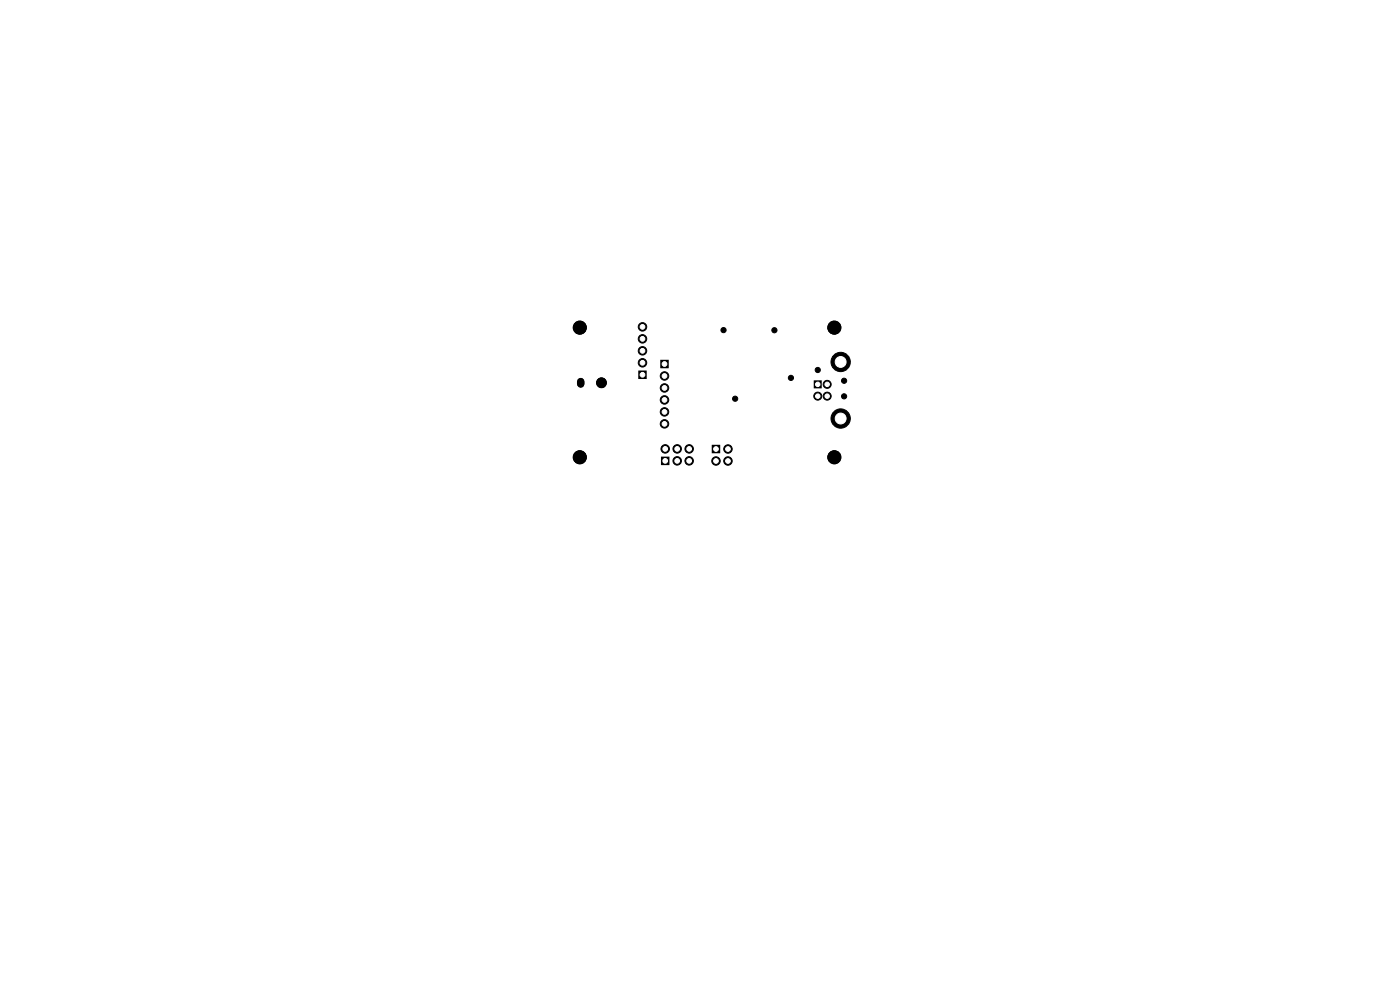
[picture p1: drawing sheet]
<svg xmlns="http://www.w3.org/2000/svg" width="297mm" height="210mm" viewBox="0 0 297 210" stroke-linecap="round" stroke-linejoin="round" font-family="sans-serif">
<g fill="#000" stroke="#000" stroke-width=".21">
<circle cx="123" cy="69.5" r="1.4"/>
<circle cx="123" cy="69.5" r="1.35"/>
<circle cx="136.3" cy="71.9" r=".9"/>
<circle cx="136.3" cy="69.3" r=".9"/>
<circle cx="136.3" cy="77" r=".9"/>
<circle cx="136.3" cy="74.4" r=".9"/>
<circle cx="141" cy="79.8" r=".9"/>
<circle cx="153.5" cy="70" r=".55"/>
<circle cx="164.3" cy="70.1" r=".55"/>
<circle cx="173.5" cy="78.5" r=".55"/>
<circle cx="177" cy="69.5" r="1.35"/>
<circle cx="177" cy="69.5" r="1.4"/>
<circle cx="178.3" cy="76.8" r="2.05"/>
<circle cx="123" cy="97" r="1.4"/>
<circle cx="123" cy="97" r="1.35"/>
<circle cx="127.6" cy="81.2" r="1"/>
<circle cx="127.6" cy="81.2" r="1.05"/>
<circle cx="141" cy="84.8" r=".9"/>
<circle cx="141" cy="87.4" r=".9"/>
<circle cx="141" cy="89.9" r=".9"/>
<circle cx="141" cy="82.3" r=".9"/>
<circle cx="141.1" cy="95.2" r=".9"/>
<circle cx="143.7" cy="97.8" r=".9"/>
<circle cx="143.7" cy="95.2" r=".9"/>
<circle cx="146.2" cy="95.2" r=".9"/>
<circle cx="146.2" cy="97.8" r=".9"/>
<circle cx="151.9" cy="97.8" r=".9"/>
<circle cx="154.4" cy="97.8" r=".9"/>
<circle cx="154.4" cy="95.2" r=".9"/>
<circle cx="156" cy="84.6" r=".55"/>
<circle cx="167.8" cy="80.2" r=".55"/>
<circle cx="173.5" cy="84" r=".85"/>
<circle cx="175.5" cy="81.5" r=".85"/>
<circle cx="175.5" cy="84" r=".85"/>
<circle cx="177" cy="97" r="1.35"/>
<circle cx="177" cy="97" r="1.4"/>
<circle cx="178.3" cy="88.8" r="2.05"/>
<circle cx="179.1" cy="84.1" r=".55"/>
<circle cx="179.1" cy="80.8" r=".55"/>
</g>
<path d="M123.2 81v.5" fill="none" stroke="#000" stroke-width="1.6"/>
<path d="M140.1 76.3h1.8v1.8h-1.8zM135.4 78.6h1.8v1.8h-1.8zM140.2 96.9h1.8v1.7h-1.8zM151 94.4h1.8v1.7h-1.8zM172.6 80.7h1.7v1.7h-1.7z" fill="#000"/>
<path d="M123.2 81v.5" fill="none" stroke="#000" stroke-width="1.5"/>
<g fill="#fff" stroke="#fff" stroke-width=".21">
<circle cx="136.3" cy="79.5" r=".5"/>
<circle cx="136.3" cy="77" r=".5"/>
<circle cx="136.3" cy="74.4" r=".5"/>
<circle cx="136.3" cy="71.9" r=".5"/>
<circle cx="136.3" cy="69.3" r=".5"/>
<circle cx="151.9" cy="95.3" r=".5"/>
<circle cx="154.4" cy="95.3" r=".5"/>
<circle cx="151.9" cy="97.8" r=".5"/>
<circle cx="154.4" cy="97.8" r=".5"/>
<circle cx="141.1" cy="97.8" r=".5"/>
<circle cx="141.1" cy="95.2" r=".5"/>
<circle cx="143.7" cy="97.8" r=".5"/>
<circle cx="143.7" cy="95.2" r=".5"/>
<circle cx="146.2" cy="97.8" r=".5"/>
<circle cx="146.2" cy="95.2" r=".5"/>
<circle cx="141" cy="77.2" r=".5"/>
<circle cx="141" cy="79.8" r=".5"/>
<circle cx="141" cy="82.3" r=".5"/>
<circle cx="141" cy="84.8" r=".5"/>
<circle cx="141" cy="87.4" r=".5"/>
<circle cx="141" cy="89.9" r=".5"/>
<circle cx="173.5" cy="81.5" r=".47"/>
<circle cx="173.5" cy="84" r=".48"/>
<circle cx="175.5" cy="84" r=".48"/>
<circle cx="175.5" cy="81.5" r=".47"/>
<circle cx="178.3" cy="76.8" r="1.15"/>
<circle cx="178.3" cy="88.8" r="1.15"/>
</g>
</svg>
